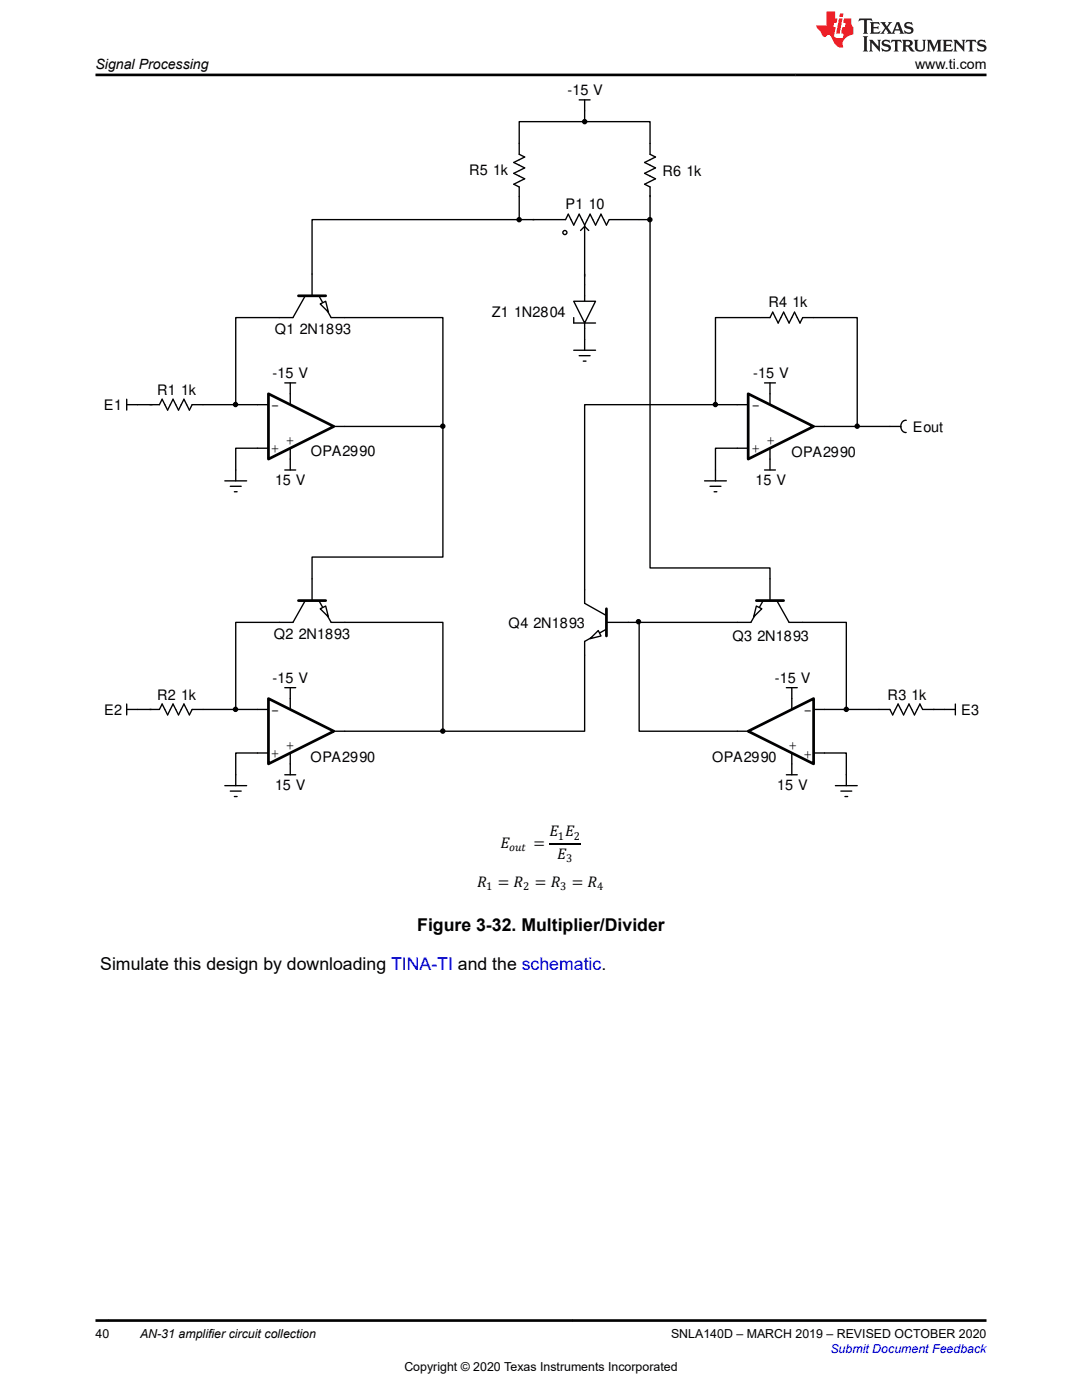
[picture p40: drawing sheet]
<svg xmlns="http://www.w3.org/2000/svg" width="216mm" height="279mm" viewBox="0 0 216 279" stroke-linecap="round" stroke-linejoin="round" font-family="sans-serif">
<defs><g id="words">
<g font-size="3.5">
<text x="83.2" y="185.8">Figure 3-32. Multiplier/Divider</text>
<text x="20" y="193.6">Simulate this design by downloading TINA-TI and the schematic.</text>
</g>
<g font-size="3.1">
<text x="109.6" y="166.9">' '</text>
<text x="99.9" y="169.3">'</text>
<text x="106.4" y="169.3">=</text>
<text x="111.2" y="171.3">'</text>
<text x="95.2" y="177">4 = 4</text>
<text x="106.7" y="177">= 4</text>
<text x="114.1" y="177">= 4</text>
</g>
<g font-size="2.9">
<text x="113.2" y="18.9">-15 V</text>
<text x="93.6" y="35">R5 1k</text>
<text x="132.2" y="35">R6 1k</text>
<text x="112.9" y="41.8">P1 10</text>
<text x="98.1" y="63.2">Z1 1N2804</text>
<text x="153.3" y="61.3">R4 1k</text>
<text x="54.8" y="66.6">Q1 2N1893</text>
<text x="54.4" y="75.5">-15 V</text>
<text x="150.3" y="75.5">-15 V</text>
<text x="20.8" y="81.8">E1</text>
<text x="31.4" y="78.7">R1 1k</text>
<text x="54.1" y="81.7">-</text>
<text x="150" y="81.8">-</text>
<text x="57.1" y="88.8">+</text>
<text x="152.9" y="88.8">+</text>
<text x="182.2" y="86.2">Eout</text>
<text x="54.1" y="90.5">+</text>
<text x="62" y="90.9">OPA2990</text>
<text x="150" y="90.5">+</text>
<text x="157.9" y="91.2">OPA2990</text>
<text x="54.9" y="96.7">15 V</text>
<text x="150.8" y="96.8">15 V</text>
<text x="101.5" y="125.3">Q4 2N1893</text>
<text x="54.7" y="127.6">Q2 2N1893</text>
<text x="146.2" y="128">Q3 2N1893</text>
<text x="54.4" y="136.4">-15 V</text>
<text x="154.6" y="136.4">-15 V</text>
<text x="20.8" y="142.7">E2</text>
<text x="31.4" y="139.7">R2 1k</text>
<text x="54.1" y="142.7">-</text>
<text x="160.3" y="142.7">-</text>
<text x="177.1" y="139.6">R3 1k</text>
<text x="191.8" y="142.7">E3</text>
<text x="57.1" y="149.7">+</text>
<text x="157.3" y="149.8">+</text>
<text x="54.1" y="151.3">+</text>
<text x="62" y="152.1">OPA2990</text>
<text x="142.1" y="152.1">OPA2990</text>
<text x="160.3" y="151.4">+</text>
<text x="54.9" y="157.7">15 V</text>
<text x="155.1" y="157.7">15 V</text>
</g>
<g font-size="2.8">
<text x="19" y="13.8">Signal Processing</text>
<text x="182.6" y="13.8">www.ti.com</text>
</g>
<g font-size="2.5">
<text x="19" y="267.1">40</text>
<text x="27.9" y="267.1">AN-31 amplifier circuit collection</text>
<text x="133.9" y="267.1">SNLA140D – MARCH 2019 – REVISED OCTOBER 2020</text>
<text x="80.7" y="273.5">Copyright © 2020 Texas Instruments Incorporated</text>
</g>
<text font-size="2.5" fill="#00f" x="165.7" y="270">Submit Document Feedback</text>
<g font-size="2.2">
<text x="111.3" y="167.6">1</text>
<text x="114.5" y="167.6">2</text>
<text x="101.6" y="169.9">KQP</text>
<text x="113" y="172">3</text>
<text x="97" y="177.7">1</text>
<text x="104.4" y="177.7">2</text>
<text x="111.8" y="177.7">3</text>
<text x="119.2" y="177.7">4</text>
</g>
</g></defs>
<g fill="#000">
<circle cx="116.7" cy="24.3" r=".41"/>
<circle cx="103.6" cy="43.8" r=".41"/>
<circle cx="129.7" cy="43.8" r=".41"/>
<circle cx="47" cy="80.7" r=".41"/>
<circle cx="88.4" cy="85.1" r=".41"/>
<circle cx="142.7" cy="80.7" r=".41"/>
<circle cx="171" cy="85.1" r=".41"/>
<circle cx="127.4" cy="124.1" r=".41"/>
<circle cx="47" cy="141.6" r=".41"/>
<circle cx="88.4" cy="145.9" r=".41"/>
<circle cx="168.9" cy="141.6" r=".41"/>
</g>
<g fill="none" stroke="#000" stroke-width=".27">
<path d="M115.6 19.9h2.1M116.7 19.9v2.2M62.3 54.7v4.3M63.6 59l2.5 4.4h2.7M25.3 79.7v2.1M55.7 63.4h2.8M56.8 76.4h2.2M57.9 76.4v2.2M114.5 69.9h4.3M115.6 71h2.1M116.4 72.1h.5M116.7 67.7v2.2"/>
<path d="M152.6 76.4h2.1M153.6 76.4v2.2M25.3 80.8h2.2M29.9 80.8h1.9l.6-1.1 1 2.1 1.1-2.1 1.1 2.1 1.1-2.1 1.1 2.1 .5-1h2.2M44.9 96h4.3M46 97.1h2.1M46.8 98.1h.5M47 93.8v2.2M56.8 93.8h2.2M57.9 91.6v2.2M140.6 96h4.3M141.7 97.1h2.2"/>
<path d="M142.5 98.1h.5M142.8 93.8v2.2M152.6 93.8h2.1M153.6 91.6v2.2M56.8 137.2h2.2M57.9 137.2v2.2M156.9 137.2h2.2M158 137.2v2.2M25.3 141.6h2.2M25.3 140.5v2.2M44.9 156.8h4.3M46 157.9h2.1"/>
<path d="M46.8 159h.5M47 154.6v2.2M56.8 154.6h2.2M57.9 152.4v2.2M156.9 154.6h2.2M158 152.4v2.2M166.7 156.8h4.3M167.8 157.9h2.2M168.6 159h.5M168.9 154.6v2.2M188.5 141.6h2.1M190.6 140.5v2.2"/>
<circle cx="116.7" cy="24.3" r=".41"/>
<circle cx="103.6" cy="43.8" r=".41"/>
<circle cx="129.7" cy="43.8" r=".41"/>
<circle cx="47" cy="80.7" r=".41"/>
<circle cx="88.4" cy="85.1" r=".41"/>
<circle cx="142.7" cy="80.7" r=".41"/>
<circle cx="171" cy="85.1" r=".41"/>
<circle cx="127.4" cy="124.1" r=".41"/>
<circle cx="47" cy="141.6" r=".41"/>
<circle cx="88.4" cy="145.9" r=".41"/>
<circle cx="168.9" cy="141.6" r=".41"/>
</g>
<path d="M59.5 59h5.5" fill="none" stroke="#000" stroke-width=".54"/>
<path d="M63.9 60.7l1.1-.6 .5 2.2z" fill="#fff"/>
<path d="M60.9 59l-2.4 4.4M116.7 56.9v10.8M63.9 60.7l1.1-.6 .5 2.2z" fill="none" stroke="#000" stroke-width=".27"/>
<path d="M114.5 60.1h4.3l-2.1 4.4z" fill="#fff"/>
<g fill="none" stroke="#000" stroke-width=".27">
<path d="M103.6 28.6v2.2l1.1 .5-2.2 1.1 2.2 1.1-2.2 1.1 2.2 1.1-2.2 1.1 1.1 .5v1.9M129.7 28.6v2.2l1.1 .5-2.2 1.1 2.2 1.1-2.2 1.1 2.2 1.1-2.2 1.1 1.1 .5v1.9M106.3 43.8h6.5l.6-1.1 1.1 2.2 1.1-2.2 1.1 2.2M115.8 46l.9-.8 .8 .8M116.7 44.9v10.3M121.6 43.8l-.6 1.1-1.1-2.2-1.1 2.2-1.1-2.2-1 2.2M121.6 43.8h5.9M114.5 60.1h4.3l-2.1 4.4zM114.5 63.4v1.1h4.3M62.3 115.5v4.4M63.6 119.9l2.5 4.3h2.7M55.7 124.2h2.8"/>
<circle cx="112.7" cy="46.4" r=".41"/>
</g>
<path d="M59.5 119.9h5.5" fill="none" stroke="#000" stroke-width=".54"/>
<path d="M63.9 121.5l1.1-.6 .5 2.2z" fill="#fff"/>
<path d="M60.9 119.9l-2.4 4.3M116.7 117.7v2.7M63.9 121.5l1.1-.6 .5 2.2zM121 125.6l-4.3 2.4v2.7M121 124.2h4.4M29.9 141.6h1.9l.6-1.1 1 2.2 1.1-2.2 1.1 2.2 1.1-2.2 1.1 2.2 .5-1.1h2.2" fill="none" stroke="#000" stroke-width=".27"/>
<path d="M121 121.5v5.4" fill="none" stroke="#000" stroke-width=".54"/>
<path d="M117.7 127.5l1.7-1.7 .5 1.1z" fill="#fff"/>
<path d="M152.3 119.9l-2.5 4.3h-2.7M153.6 115.5v4.4M116.7 120.4l4.3 2.5M117.7 127.5l1.7-1.7 .5 1.1zM157.4 124.2h2.8" fill="none" stroke="#000" stroke-width=".27"/>
<path d="M150.9 119.9h5.5" fill="none" stroke="#000" stroke-width=".54"/>
<path d="M150.9 120.9l1.1 .6-1.6 1.6z" fill="#fff"/>
<path d="M57.9 78.6v2.2M151.7 63.4h1.9l.6-1.1 1.1 2.2 1.1-2.2 1 2.2 1.1-2.2 1.1 2.2 .6-1.1h2.1M51.4 89.5h2.2M51.4 80.8h2.2M57.9 89.5v2.1M66.6 85.1h2.2M177.6 85.1h2.1M180.8 83.9a1.22 1.22 0 0 0-1 1.2 1.22 1.22 0 0 0 1 1.2M155 119.9l2.4 4.3M150.9 120.9l1.1 .6-1.6 1.6zM175.4 141.6h2.2l.5 1.1 1.1-2.2 1.1 2.2 1.1-2.2 1.1 2.2 1.1-2.2 .5 1.1h2.3" fill="none" stroke="#000" stroke-width=".27"/>
<path d="M53.6 78.6l13 6.5-13 6.5z" fill="#fff"/>
<path d="M53.6 78.6l13 6.5-13 6.5z" fill="none" stroke="#000" stroke-width=".54"/>
<path d="M153.6 78.6v2.2M147.1 89.5h2.2M147.1 80.8h2.2M153.6 89.5v2.1M162.3 85.1h2.2" fill="none" stroke="#000" stroke-width=".27"/>
<path d="M149.3 78.6l13 6.5-13 6.5z" fill="#fff"/>
<path d="M149.3 78.6l13 6.5-13 6.5z" fill="none" stroke="#000" stroke-width=".54"/>
<path d="M57.9 139.4v2.2M51.4 150.3h2.2M51.4 141.6h2.2M57.9 150.3v2.1M66.6 145.9h2.2" fill="none" stroke="#000" stroke-width=".27"/>
<path d="M53.6 139.4l13 6.5-13 6.5z" fill="#fff"/>
<path d="M53.6 139.4l13 6.5-13 6.5z" fill="none" stroke="#000" stroke-width=".54"/>
<path d="M158 139.4v2.2M147.1 145.9h2.2M158 150.3v2.1M162.3 150.3h2.2M162.3 141.6h2.2" fill="none" stroke="#000" stroke-width=".27"/>
<path d="M149.3 145.9l13-6.5v13z" fill="#fff"/>
<path d="M149.3 145.9l13-6.5v13z" fill="none" stroke="#000" stroke-width=".54"/>
<g fill="none" stroke="#000" stroke-width=".27">
<path d="M103.6 39.2v4.6M116.7 24.3h13v4.3M116.7 24.3h-13.1v4.3M116.7 22.1v2.2M129.7 39v4.8M103.6 43.8h-41.3v10.9M103.6 43.8h3M116.7 54.7v2.2M127.5 43.8h2.2M129.7 43.8v69.5h23.9v2.2M55.7 63.4h-8.7v17.4M68.8 63.4h19.6v21.7"/>
<path d="M151.7 63.4h-8.9v17.4M162.3 63.4h8.7v21.7M27.5 80.8h2.9M40.5 80.8h10.9M51.4 89.5h-4.4v4.3M68.8 85.1h19.6M88.4 85.1v26.1h-26.1v4.3M142.8 80.8h-26.1v36.9M142.8 80.8h4.3M147.1 89.5h-4.3v4.3M164.5 85.1h13.1M55.7 124.2h-8.7v17.4"/>
<path d="M68.8 124.2h19.6v21.7M116.7 130.7v15.2h-28.3M125.4 124.2h21.7M127.5 124.2v21.7h19.6M160.2 124.2h8.7v17.4M27.5 141.6h2.7M40.5 141.6h10.9M51.4 150.3h-4.4v4.3M68.8 145.9h19.6M164.5 150.3h4.4v4.3M164.5 141.6h10.9M186.3 141.6h2.2"/>
</g>
<path d="M109.6 168.4h6.3" fill="none" stroke="#000" stroke-width=".2"/>
<path d="M171.5 3.7l-.2 .6 .5-.3h.6v.2v2.2l-.2 .3h1l-.2-.3v-2.2v-.2h.5l.6 .3-.2-.6zM173.6 4.4l.2 .4v1.6l-.2 .3h1.9l.1-.5a1.08 1.08 0 0 1-1.3 .1v-.6h.6l.4 .1v-.6l-.4 .2h-.6v-.6l.2-.1a1 1 0 0 1 1 .3l-.1-.6zM175.7 4.4l.9 1.2-1 1.1h.9l-.2-.2 .5-.7 .4 .7-.2 .2h1.6l-.2-.2 .2-.4h.9l.1 .4-.1 .2h.9l-.2-.3-.8-2h-.5l-.9 2.2-.9-1.1 .9-1.1h-.8l.2 .2-.4 .7-.4-.7 .2-.2zM179 4.8l.4 1h-.7zM180.7 4.6a.65 .65 0 0 0-.2 .7 .65 .65 0 0 0 .6 .4l.6 .2 .1 .2a.79 .79 0 0 1-.7 .4 .79 .79 0 0 1-.7-.5l.1 .7 .2-.1a.93 .93 0 0 0 1.1 .1 .93 .93 0 0 0 .4-.9 1.46 1.46 0 0 0-1.2-.6l-.1-.4a1.09 1.09 0 0 1 1.2 .2l-.2-.6-.1 .1-.5-.1zM172.2 7.2l.2 .4v2.3l-.2 .4h1l-.2-.4v-2.3l.2-.4zM173.4 7.9l.2 .4v1.6l-.2 .4h.8l-.3-.4 .1-1.4 1.6 1.8v-2l.2-.4h-.7l.1 .3 .1 1.1-1.2-1.4zM176.2 8.1a.65 .65 0 0 0-.2 .7 .65 .65 0 0 0 .6 .4l.6 .2 .1 .3a.79 .79 0 0 1-.7 .3 .79 .79 0 0 1-.7-.5l.1 .8 .2-.1a.93 .93 0 0 0 1.1 0 .93 .93 0 0 0 .4-.9 1.46 1.46 0 0 0-1.2-.6l-.1-.4a1.09 1.09 0 0 1 1.2 .2l-.1-.6-.2 .1-.5-.1zM177.9 7.9l-.1 .7a.63 .63 0 0 1 .8-.4v1.7l-.3 .4h1l-.2-.4v-1.7a.66 .66 0 0 1 .8 .4l-.1-.7zM180 7.9l.2 .4v1.6l-.2 .4h1l-.2-.2-.1-.8 .5 .1 .1 .1a.79 .79 0 0 0 1.2 .7l-1-1a.61 .61 0 0 0 .6-.6 .61 .61 0 0 0-.5-.6zM180.8 8.3l.1-.1a.47 .47 0 0 1 .5 .1 .47 .47 0 0 1 .1 .5l-.1 .2h-.7zM182.3 7.9l.2 .3a2.27 2.27 0 0 0 .4 1.9 1.04 1.04 0 0 0 1.7-.6v-1.3l.2-.3h-.8l.2 .4v1.2a.6 .6 0 0 1-.6 .5 .6 .6 0 0 1-.6-.5v-1.2l.3-.4zM184.9 7.9l.2 .4v1.6l-.2 .4h.8l-.3-.4v-1.5l.9 1.9 .9-1.9v1.5l-.3 .4h1l-.2-.4v-1.6l.2-.4h-.8l-.7 1.6-.6-1.6zM188.1 7.9l.2 .4v1.6l-.2 .4h1.9l.1-.6a1.09 1.09 0 0 1-1.3 .1v-.6h.6l.4 .2v-.7l-.4 .2h-.6v-.5l.2-.2a1.01 1.01 0 0 1 1 .3l-.1-.6zM190.2 7.9l.3 .4v1.6l-.3 .4h.8l-.2-.4v-1.4l1.6 1.8v-2l.2-.4h-.7l.2 .3v1.1l-1.2-1.4zM192.8 7.9l-.1 .7a.63 .63 0 0 1 .8-.4v1.7l-.3 .4h1l-.2-.4v-1.7a.66 .66 0 0 1 .8 .4l-.1-.7zM195.2 8.1a.65 .65 0 0 0-.2 .7 .65 .65 0 0 0 .6 .4l.6 .2 .2 .3a.79 .79 0 0 1-.7 .3 .79 .79 0 0 1-.7-.5l.1 .8 .2-.1a.93 .93 0 0 0 1 0 .93 .93 0 0 0 .5-.9 1.46 1.46 0 0 0-1.3-.6v-.4a1.09 1.09 0 0 1 1.2 .2l-.2-.6-.2 .1-.5-.1z" fill="#231f20"/>
<path d="M164.9 2.3v2.8h-2l.1 .4 .8 .9a.95 .95 0 0 0 1 .9 .59 .59 0 0 1 .5-.3 .59 .59 0 0 1 .5 .3l.4 .8a1.59 1.59 0 0 0 2.1 1.3 1.61 1.61 0 0 1 1-2.2l1-.4-.1-1.4a1.59 1.59 0 0 1-.3-1.7h-1.5l-.2 .9h.6l-.2 .8h-.5l-.2 1v.3h.4l-.1 .9h-.7a.73 .73 0 0 1-1-.6l.3-1.6h-.5l.1-.8h.5l.2-.9h-.5v-1.4zM167.4 3.7l-.6 3h.7l.6-3zM167.6 2.7l-.1 .7h.7l.1-.7z" fill="#ed1c24"/>
<path d="M19 15h177.8M19 263.5h177.9" fill="none" stroke="#000" stroke-width=".53"/>
<use href="#words"/>
</svg>
